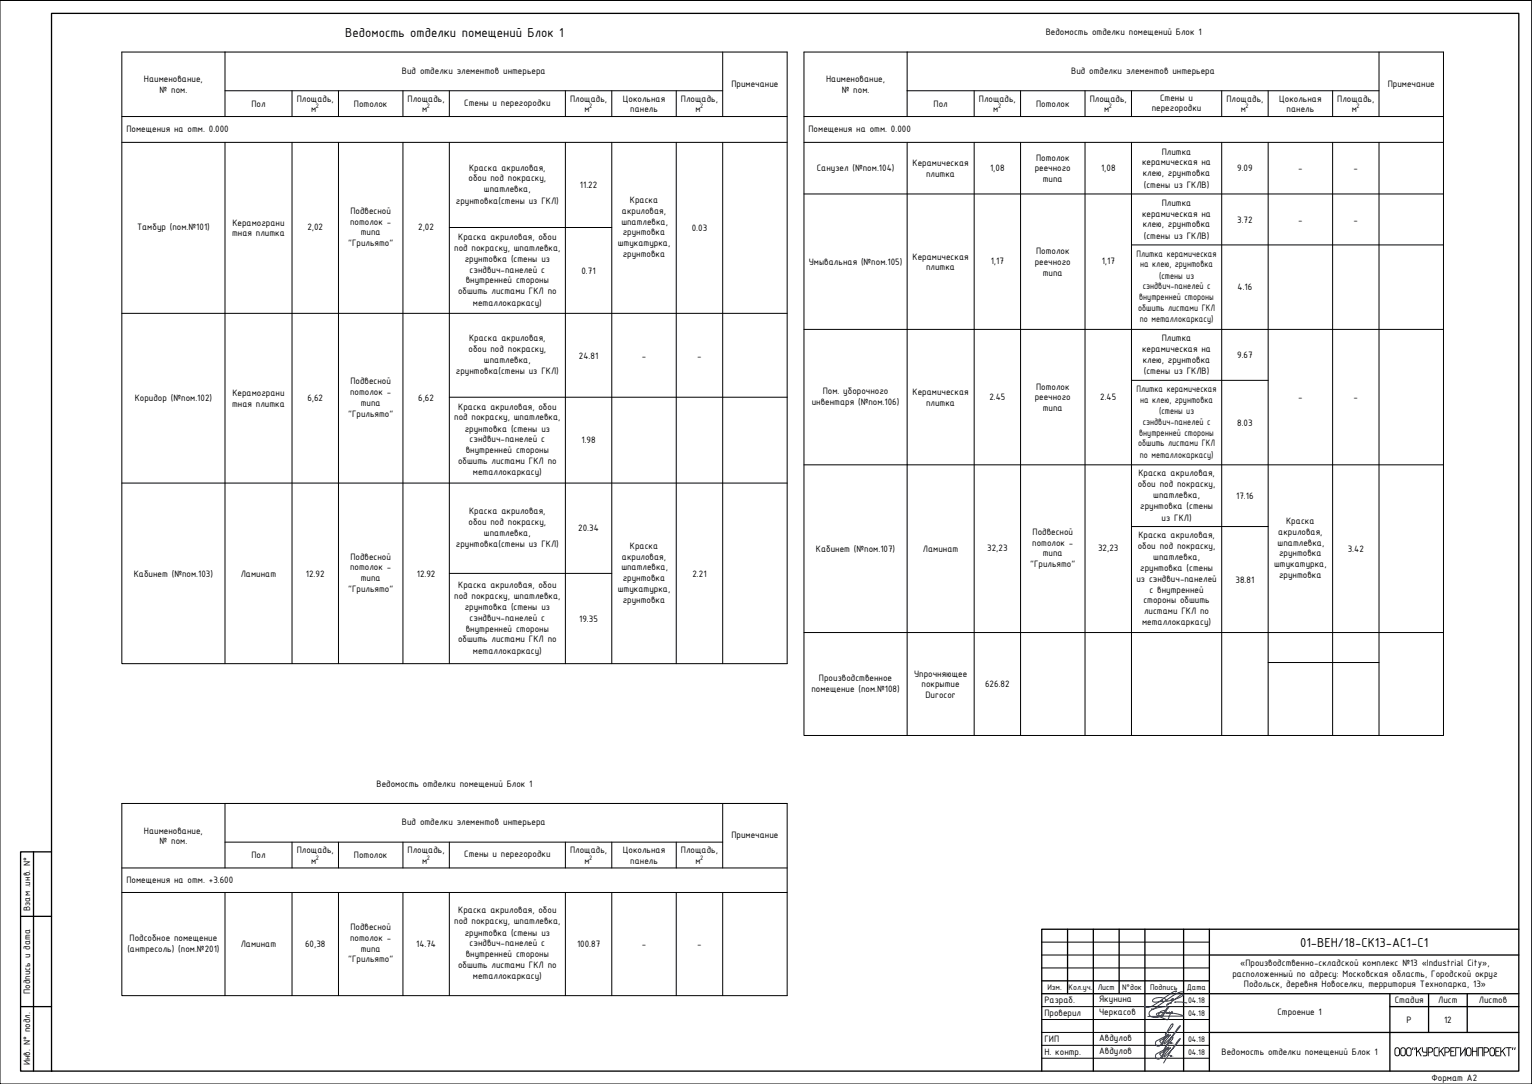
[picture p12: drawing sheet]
<svg xmlns="http://www.w3.org/2000/svg" width="594mm" height="420mm" viewBox="0 0 594 420" stroke-linecap="round" stroke-linejoin="round" font-family="sans-serif">
<defs><g id="words">
<g font-size="5.4">
<text x="133.9" y="14.2">Ведомость отделки помещений Блок 1</text>
<text x="504.1" y="366.9">01-ВЕН/18-СК13-АС1-С1</text>
<text x="540.4" y="409.4">ООО&quot;КУРСКРЕГИОНПРОЕКТ&quot;</text>
</g>
<g font-size="3.9">
<text x="405.5" y="13.7">Ведомость отделки помещений Блок 1</text>
<text x="155.9" y="28.6">Вид отделки элементов интерьера</text>
<text x="415.4" y="28.6">Вид отделки элементов интерьера</text>
<text x="55.8" y="31.9">Наименование,</text>
<text x="283.6" y="33.5">Примечание</text>
<text x="320.3" y="31.9">Наименование,</text>
<text x="538.1" y="33.5">Примечание</text>
<text x="61.9" y="36">№ пом.</text>
<text x="97.5" y="41.4">Пол</text>
<text x="115.1" y="39.3">Площадь,</text>
<text x="137.2" y="41.4">Потолок</text>
<text x="158.1" y="39.3">Площадь,</text>
<text x="180" y="41.1">Стены и перегородки</text>
<text x="221.1" y="39.3">Площадь,</text>
<text x="241.5" y="39.3">Цокольная</text>
<text x="264.1" y="39.3">Площадь,</text>
<text x="326.4" y="36">№ пом.</text>
<text x="362" y="41.4">Пол</text>
<text x="379.6" y="39.3">Площадь,</text>
<text x="401.8" y="41.4">Потолок</text>
<text x="422.6" y="39.3">Площадь,</text>
<text x="449.9" y="39">Стены и</text>
<text x="475.6" y="39.3">Площадь,</text>
<text x="496" y="39.3">Цокольная</text>
<text x="518.6" y="39.3">Площадь,</text>
<text x="120.7" y="43.5">м</text>
<text x="163.7" y="43.5">м</text>
<text x="226.7" y="43.5">м</text>
<text x="244.4" y="43.5">панель</text>
<text x="269.7" y="43.5">м</text>
<text x="385.2" y="43.5">м</text>
<text x="428.2" y="43.5">м</text>
<text x="446.6" y="43.1">перегородки</text>
<text x="481.2" y="43.5">м</text>
<text x="498.9" y="43.5">панель</text>
<text x="524.2" y="43.5">м</text>
<text x="49" y="51.2">Помещения на отм. 0.000</text>
<text x="313.5" y="51.2">Помещения на отм. 0.000</text>
<text x="450.5" y="59.9">Плитка</text>
<text x="353.9" y="64.3">Керамическая</text>
<text x="401.8" y="62.3">Потолок</text>
<text x="442.9" y="64.1">керамическая на</text>
<text x="181.7" y="70.3">обои под покраску,</text>
<text x="181.9" y="66.2">Краска акриловая,</text>
<text x="316.7" y="66.2">Санузел (№пом.104)</text>
<text x="359.1" y="68.5">плитка</text>
<text x="383.9" y="66.2">1,08</text>
<text x="401.3" y="66.4">реечного</text>
<text x="404.4" y="70.6">типа</text>
<text x="427" y="66.2">1,08</text>
<text x="443.1" y="68.3">клею, грунтовка</text>
<text x="479.8" y="66.4">9.09</text>
<text x="503.4" y="66.4">-</text>
<text x="524.9" y="66.4">-</text>
<text x="187.7" y="74.5">шпатлевка,</text>
<text x="224.9" y="72.9">11.22</text>
<text x="443.6" y="72.7">(стены из ГКЛВ)</text>
<text x="135.9" y="83">Подвесной</text>
<text x="176.8" y="78.9">грунтовка(стены из ГКЛ)</text>
<text x="241.2" y="83">акриловая,</text>
<text x="244.2" y="78.8">Краска</text>
<text x="442.9" y="84">керамическая на</text>
<text x="450.5" y="79.8">Плитка</text>
<text x="53.1" y="89.3">Тамбур (пом.№101)</text>
<text x="90.1" y="87.5">Керамограни</text>
<text x="119.2" y="89.3">2,02</text>
<text x="135.7" y="87.1">потолок -</text>
<text x="162.2" y="89.3">2,02</text>
<text x="240.9" y="87.1">шпатлевка,</text>
<text x="268.2" y="89.6">0.03</text>
<text x="443.1" y="88.1">клею, грунтовка</text>
<text x="479.8" y="86.3">3.72</text>
<text x="503.4" y="86.3">-</text>
<text x="524.9" y="86.3">-</text>
<text x="90" y="91.7">тная плитка</text>
<text x="135" y="95.4">&quot;Грильято&quot;</text>
<text x="139.9" y="91.3">типа</text>
<text x="177.7" y="92.9">Краска акриловая, обои</text>
<text x="239.6" y="95.4">штукатурка,</text>
<text x="241.5" y="91.3">грунтовка</text>
<text x="443.6" y="92.6">(стены из ГКЛВ)</text>
<text x="176.1" y="97.1">под покраску, шпатлевка,</text>
<text x="180.2" y="101.5">грунтовка (стены из</text>
<text x="241.5" y="99.6">грунтовка</text>
<text x="353.9" y="100.6">Керамическая</text>
<text x="401.8" y="98.5">Потолок</text>
<text x="440.7" y="99.4">Плитка керамическая</text>
<text x="182.1" y="105.7">сэндвич-панелей с</text>
<text x="225.5" y="106.1">0.71</text>
<text x="313.6" y="102.7">Умывальная (№пом.105)</text>
<text x="359.1" y="104.8">плитка</text>
<text x="384.2" y="102.4">1,17</text>
<text x="401.3" y="102.7">реечного</text>
<text x="404.4" y="106.8">типа</text>
<text x="427.2" y="102.4">1,17</text>
<text x="442.1" y="103.6">на клею, грунтовка</text>
<text x="180.6" y="109.9">внутренней стороны</text>
<text x="443.1" y="112.2">сэндвич-панелей с</text>
<text x="449.5" y="108">(стены из</text>
<text x="479.9" y="112.5">4.16</text>
<text x="177.6" y="114">обшить листами ГКЛ по</text>
<text x="183.4" y="118.4">металлокаркасу)</text>
<text x="441.7" y="116.4">внутренней стороны</text>
<text x="441.3" y="120.5">обшить листами ГКЛ</text>
<text x="442" y="124.9">по металлокаркасу)</text>
<text x="181.7" y="136.4">обои под покраску,</text>
<text x="181.9" y="132.2">Краска акриловая,</text>
<text x="442.9" y="136.5">керамическая на</text>
<text x="450.5" y="132.3">Плитка</text>
<text x="187.7" y="140.5">шпатлевка,</text>
<text x="224.5" y="139">24.81</text>
<text x="248.9" y="139">-</text>
<text x="270.4" y="139">-</text>
<text x="443.1" y="140.6">клею, грунтовка</text>
<text x="479.8" y="138.8">9.67</text>
<text x="135.9" y="149">Подвесной</text>
<text x="176.8" y="145">грунтовка(стены из ГКЛ)</text>
<text x="443.6" y="145.1">(стены из ГКЛВ)</text>
<text x="52.3" y="155.4">Коридор (№пом.102)</text>
<text x="90.1" y="153.5">Керамограни</text>
<text x="119.2" y="155.4">6,62</text>
<text x="135.7" y="153.1">потолок -</text>
<text x="162.2" y="155.4">6,62</text>
<text x="319" y="152.6">Пом. уборочного</text>
<text x="353.9" y="153.1">Керамическая</text>
<text x="383.6" y="155.2">2.45</text>
<text x="401.3" y="155.2">реечного</text>
<text x="401.8" y="151">Потолок</text>
<text x="426.6" y="155.2">2.45</text>
<text x="440.7" y="151.9">Плитка керамическая</text>
<text x="503.4" y="155.2">-</text>
<text x="524.9" y="155.2">-</text>
<text x="90" y="157.7">тная плитка</text>
<text x="135" y="161.5">&quot;Грильято&quot;</text>
<text x="139.9" y="157.3">типа</text>
<text x="177.7" y="158.7">Краска акриловая, обои</text>
<text x="314.8" y="157">инвентаря (№пом.106)</text>
<text x="359.1" y="157.3">плитка</text>
<text x="404.4" y="159.3">типа</text>
<text x="442.1" y="156.1">на клею, грунтовка</text>
<text x="449.5" y="160.5">(стены из</text>
<text x="176.1" y="162.9">под покраску, шпатлевка,</text>
<text x="180.2" y="167.3">грунтовка (стены из</text>
<text x="443.1" y="164.7">сэндвич-панелей с</text>
<text x="479.8" y="165.1">8.03</text>
<text x="182.1" y="171.5">сэндвич-панелей с</text>
<text x="225.5" y="171.9">1.98</text>
<text x="441.3" y="173">обшить листами ГКЛ</text>
<text x="441.7" y="168.8">внутренней стороны</text>
<text x="177.6" y="179.8">обшить листами ГКЛ по</text>
<text x="180.6" y="175.6">внутренней стороны</text>
<text x="442" y="177.4">по металлокаркасу)</text>
<text x="183.4" y="184.2">металлокаркасу)</text>
<text x="441.5" y="184.7">Краска акриловая,</text>
<text x="441.2" y="188.8">обои под покраску,</text>
<text x="442.1" y="197.4">грунтовка (стены</text>
<text x="447.2" y="193">шпатлевка,</text>
<text x="479.4" y="193.4">17.16</text>
<text x="181.7" y="203.4">обои под покраску,</text>
<text x="181.9" y="199.2">Краска акриловая,</text>
<text x="450.4" y="201.8">из ГКЛ)</text>
<text x="498.8" y="203.1">Краска</text>
<text x="187.7" y="207.6">шпатлевка,</text>
<text x="224.2" y="206">20.34</text>
<text x="400.4" y="207.3">Подвесной</text>
<text x="441.5" y="208.6">Краска акриловая,</text>
<text x="495.7" y="207.3">акриловая,</text>
<text x="176.8" y="212">грунтовка(стены из ГКЛ)</text>
<text x="244.2" y="212.7">Краска</text>
<text x="316.4" y="213.9">Кабинет (№пом.107)</text>
<text x="357.9" y="213.9">Ламинат</text>
<text x="382.8" y="213.7">32,23</text>
<text x="400.3" y="211.5">потолок -</text>
<text x="404.4" y="215.6">типа</text>
<text x="425.8" y="213.7">32,23</text>
<text x="441.2" y="212.8">обои под покраску,</text>
<text x="495.4" y="211.5">шпатлевка,</text>
<text x="496" y="215.6">грунтовка</text>
<text x="522.6" y="213.9">3.42</text>
<text x="135.7" y="221">потолок -</text>
<text x="135.9" y="216.9">Подвесной</text>
<text x="240.9" y="221">шпатлевка,</text>
<text x="241.2" y="216.9">акриловая,</text>
<text x="399.5" y="219.8">&quot;Грильято&quot;</text>
<text x="442.1" y="221.3">грунтовка (стены</text>
<text x="447.2" y="216.9">шпатлевка,</text>
<text x="494.1" y="219.8">штукатурка,</text>
<text x="51.9" y="223.5">Кабинет (№пом.103)</text>
<text x="93.4" y="223.5">Ламинат</text>
<text x="118.6" y="223.5">12.92</text>
<text x="139.9" y="225.2">типа</text>
<text x="161.6" y="223.5">12.92</text>
<text x="177.7" y="227.9">Краска акриловая, обои</text>
<text x="241.5" y="225.2">грунтовка</text>
<text x="268.5" y="223.5">2.21</text>
<text x="440.7" y="225.5">из сэндвич-панелей</text>
<text x="479.1" y="225.9">38.81</text>
<text x="496" y="224">грунтовка</text>
<text x="135" y="229.4">&quot;Грильято&quot;</text>
<text x="176.1" y="232">под покраску, шпатлевка,</text>
<text x="239.6" y="229.4">штукатурка,</text>
<text x="241.5" y="233.5">грунтовка</text>
<text x="443.4" y="233.8">стороны обшить</text>
<text x="445.8" y="229.7">с внутренней</text>
<text x="180.2" y="236.5">грунтовка (стены из</text>
<text x="443.6" y="238">листами ГКЛ по</text>
<text x="180.6" y="244.8">внутренней стороны</text>
<text x="182.1" y="240.6">сэндвич-панелей с</text>
<text x="224.6" y="241">19.35</text>
<text x="442.9" y="242.4">металлокаркасу)</text>
<text x="177.6" y="249">обшить листами ГКЛ по</text>
<text x="183.4" y="253.4">металлокаркасу)</text>
<text x="317.6" y="264">Производственное</text>
<text x="354.5" y="262.2">Упрочняющее</text>
<text x="314.6" y="268.4">помещение (пом.№108)</text>
<text x="357.4" y="266.4">покрытие</text>
<text x="382" y="266.4">626.82</text>
<text x="358.9" y="270.5">Durocor</text>
<text x="146" y="305">Ведомость отделки помещений Блок 1</text>
<text x="55.8" y="323.1">Наименование,</text>
<text x="155.9" y="319.8">Вид отделки элементов интерьера</text>
<text x="61.9" y="327.3">№ пом.</text>
<text x="283.6" y="324.8">Примечание</text>
<text x="97.5" y="332.7">Пол</text>
<text x="115.1" y="330.6">Площадь,</text>
<text x="120.7" y="334.8">м</text>
<text x="137.2" y="332.7">Потолок</text>
<text x="158.1" y="330.6">Площадь,</text>
<text x="163.7" y="334.8">м</text>
<text x="180" y="332.3">Стены и перегородки</text>
<text x="221.1" y="330.6">Площадь,</text>
<text x="226.7" y="334.8">м</text>
<text x="241.5" y="330.6">Цокольная</text>
<text x="244.4" y="334.8">панель</text>
<text x="264.1" y="330.6">Площадь,</text>
<text x="269.7" y="334.8">м</text>
<text x="49" y="342.2">Помещения на отм. +3.600</text>
<text x="11.7" y="353.1" transform="rotate(-90 11.7 353.1)">Взам .инв. N°</text>
<text x="176.1" y="358.2">под покраску, шпатлевка,</text>
<text x="177.7" y="354.1">Краска акриловая, обои</text>
<text x="50.2" y="364.6">Подсобное помещение</text>
<text x="135.7" y="364.7">потолок -</text>
<text x="135.9" y="360.6">Подвесной</text>
<text x="180.2" y="362.6">грунтовка (стены из</text>
<text x="49.4" y="369">(антресоль) (пом.№201)</text>
<text x="93.4" y="367.2">Ламинат</text>
<text x="118.3" y="366.9">60,38</text>
<text x="139.9" y="368.9">типа</text>
<text x="161.4" y="367.2">14.74</text>
<text x="180.6" y="371">внутренней стороны</text>
<text x="182.1" y="366.8">сэндвич-панелей с</text>
<text x="223.8" y="367.2">100.87</text>
<text x="248.9" y="367.2">-</text>
<text x="270.4" y="367.2">-</text>
<text x="135" y="373">&quot;Грильято&quot;</text>
<text x="177.6" y="375.1">обшить листами ГКЛ по</text>
<text x="480.9" y="374.4">«Производственно-складской комплекс №13 «Industrial City»,</text>
<text x="183.4" y="379.5">металлокаркасу)</text>
<text x="477.9" y="378.5">расположенный по адресу: Московская область, Городской округ</text>
<text x="482.4" y="382.7">Подольск, деревня Новоселки, территория Технопарка, 13»</text>
<text x="11.7" y="385.2" transform="rotate(-90 11.7 385.2)">Подпись и дата</text>
<text x="405" y="388.9">Разраб.</text>
<text x="426.2" y="388.5">Якунина</text>
<text x="540.9" y="388.9">Стадия</text>
<text x="557.7" y="388.9">Лист</text>
<text x="573.5" y="388.9">Листов</text>
<text x="405" y="393.9">Проверил</text>
<text x="426.2" y="393.6">Черкасов</text>
<text x="495.3" y="393.6">Строение 1</text>
<text x="545.5" y="396.4">Р</text>
<text x="560" y="396.6">12</text>
<text x="405" y="403.9">ГИП</text>
<text x="426.2" y="403.5">Авдулов</text>
<text x="11.7" y="412.9" transform="rotate(-90 11.7 412.9)">Инв. N° подл.</text>
<text x="405" y="408.9">Н. контр.</text>
<text x="426.2" y="408.5">Авдулов</text>
<text x="473.7" y="408.7">Ведомость отделки помещений Блок 1</text>
<text x="555.1" y="418.9">Формат А2</text>
</g>
<g font-size="3.4">
<text x="406.2" y="383.8">Изм.</text>
<text x="414.4" y="383.8">Кол.уч.</text>
<text x="425.7" y="383.8">Лист</text>
<text x="435.1" y="383.8">N°док</text>
<text x="446" y="383.8">Подпись</text>
<text x="460.2" y="383.8">Дата</text>
<text x="460.7" y="388.9">04.18</text>
<text x="460.7" y="393.9">04.18</text>
<text x="460.7" y="403.9">04.18</text>
<text x="460.7" y="408.9">04.18</text>
</g>
<g font-size="2.7">
<text x="122.5" y="42">2</text>
<text x="165.5" y="42">2</text>
<text x="228.5" y="42">2</text>
<text x="271.5" y="42">2</text>
<text x="387" y="42">2</text>
<text x="430" y="42">2</text>
<text x="483" y="42">2</text>
<text x="526" y="42">2</text>
<text x="122.5" y="333.2">2</text>
<text x="165.5" y="333.2">2</text>
<text x="228.5" y="333.2">2</text>
<text x="271.5" y="333.2">2</text>
</g>
</g></defs>
<!-- layer: FORMAT -->
<g fill="none" stroke="#000" stroke-width=".51">
<path d="M20 5.2h569v410h-569zM13 330.2v85M20 330.2h-12v85h12M8 355.2h12M414 360.2v25M424 360.2v55M434 360.2v25M444 360.2v55M459 360.2v55M469 360.2v55M469 370.2h120M589 360.2h-185v55"/>
<path d="M8 390.2h12M404 380.2h65M404 385.2h185M539 385.2v30M539 390.2h50M554 385.2v15M569 385.2v15M469 400.2h120"/>
</g>
<path d="M404 365.2h65M404 370.2h65M404 375.2h65M404 395.2h65M404 390.2h65M404 400.2h65M404 405.2h65M404 410.2h65" fill="none" stroke="#000" stroke-width=".39"/>
<g fill="none" stroke="#041e9f" stroke-width=".39">
<path d="M452.6 387.6l-1.5 .7-.6-.2 .3-.4-.5 .4-1.7 .3h-1.2l-.5-.4 .7-.9 1.7-.4 2.2 .3 .5 .3 .3 .7 1-.1 1.7-.8h-.3l-.5 .5 .8-.1 2.3-.8 1.2-.7 .4-.6-1.1 .3-5.4 3.9a1.64 1.64 0 0 1 1.9-.8M452.8 390.4l-2.4 3.1-1.1 .7-1.3 .2-1.4-.3-.7-.4-.3-.9 .7-1.2 1.9-.8 2.9-.6 2.1 .2-2.5 3.4-1-.1-.3-.7a2.48 2.48 0 0 1 2.7-1.2v.4a.75 .75 0 0 0 .7 .6 .75 .75 0 0 0 .7-.6l.3 .5h.6l.2-.3-.1-.4-1.8 3.3-3.5-1.5-.7-.5 .1-.4a4.8 4.8 0 0 1 3.4-.4l4.6 .5 2.2 .8-13.7 .2M455.7 388.4l-.2 .1 2.6-.1 2.1 .3M455.9 384.5l.3-.3-1.7 .5-7.7 5.3-1.7 .5-.9-.1-.4-.4 .5 .2M458.6 384.5l-1.3 .1-1.6 .8-8.3 5.6-.7 .1M451.8 405.8l2.8-2.9 .2-1-.7 .3-.9 1.5-2.7 5.8-.9 .9h-.9l-.6-.8 .2-1 4.9-2.8-1.2 1.4-1.4 2.9-.9-1.7 4.2-2.3-1.8 2.2-.7 1.2 .5-.1 3-3 2.8-3.9-2.7 3.4-3.8 6.1M451.8 400.9l2.8-3 .2-1-.7 .3-1.1 1.9-2.5 5.4-.9 .9h-1l-.5-.8 .2-1 4.9-2.8-1.2 1.4-1.4 3-.9-1.7 4.2-2.4-1.8 2.1-.7 1.3 .5-.1 3-3 2.8-3.8-2.7 3.3-3.8 6.1"/>
<circle cx="454" cy="409.2" r=".05"/>
<circle cx="454" cy="404.2" r=".05"/>
</g>
<!-- layer: 0 -->
<g fill="none" stroke="#000" stroke-width=".39">
<path d="M0 .2h594v420h-594zM87.2 35.2h193M113.2 35.2v10M131.3 35.2v10M156.3 35.2v10M174.2 35.2v10M219.2 35.2v10M237.2 35.2v10M262.2 35.2v10M280.2 20.2v25M305.2 20.2v237h-258v-237h40v25M377.8 35.2v10"/>
<path d="M395.8 35.2v10M420.8 35.2v10M438.8 35.2v10M473.8 35.2v10M491.8 35.2v10M516.8 35.2v10M534.8 20.2v25M559.8 20.2v264.9h-248v-264.9h40v15h183M47.2 45.2h258M47.2 55.2h258M87.2 55.2v202M113.2 55.2v202"/>
<path d="M131.3 55.2v202M156.3 55.2v202M174.2 55.2v202M219.2 55.2v202M237.2 55.2v202M262.2 55.2v202M280.2 55.2v202M311.8 45.2h248M311.8 55.2h248M351.8 55.2v125M377.8 55.2v229.9M395.8 55.2v229.9"/>
<path d="M420.8 55.2v229.9M438.8 55.2v229.9M473.8 55.2v229.9M491.8 55.2v190M516.8 55.2v229.9M534.8 55.2v229.9M311.8 75.2h248M174.2 88.2h63M438.8 94.9h121M47.2 121.5h258M311.8 127.7h248M174.2 154h131"/>
<path d="M438.8 147.4h53M47.2 187.2h258M311.8 180.2h248M438.8 204.1h53M174.2 222.3h63M311.8 245.2h248M351.8 245.2v39.9M491.8 256.8h43M280.2 311.4v25M305.2 311.4v74.5h-258v-74.5h40v25M47.2 336.4h258M87.2 326.4h193"/>
<path d="M113.2 326.4v10M131.3 326.4v10M156.3 326.4v10M174.2 326.4v10M219.2 326.4v10M237.2 326.4v10M262.2 326.4v10M47.2 345.9h258M87.2 345.9v40M113.2 345.9v40M131.3 345.9v40M156.3 345.9v40"/>
<path d="M174.2 345.9v40M219.2 345.9v40M237.2 345.9v40M262.2 345.9v40M280.2 345.9v40"/>
</g>
<path d="M87.2 20.2h218M351.8 20.2h208M351.8 35.2v10M351.8 180.2v65M491.8 245.2v39.9M87.2 311.4h218" fill="none" stroke="#000" stroke-width=".4"/>
<use href="#words"/>
</svg>
